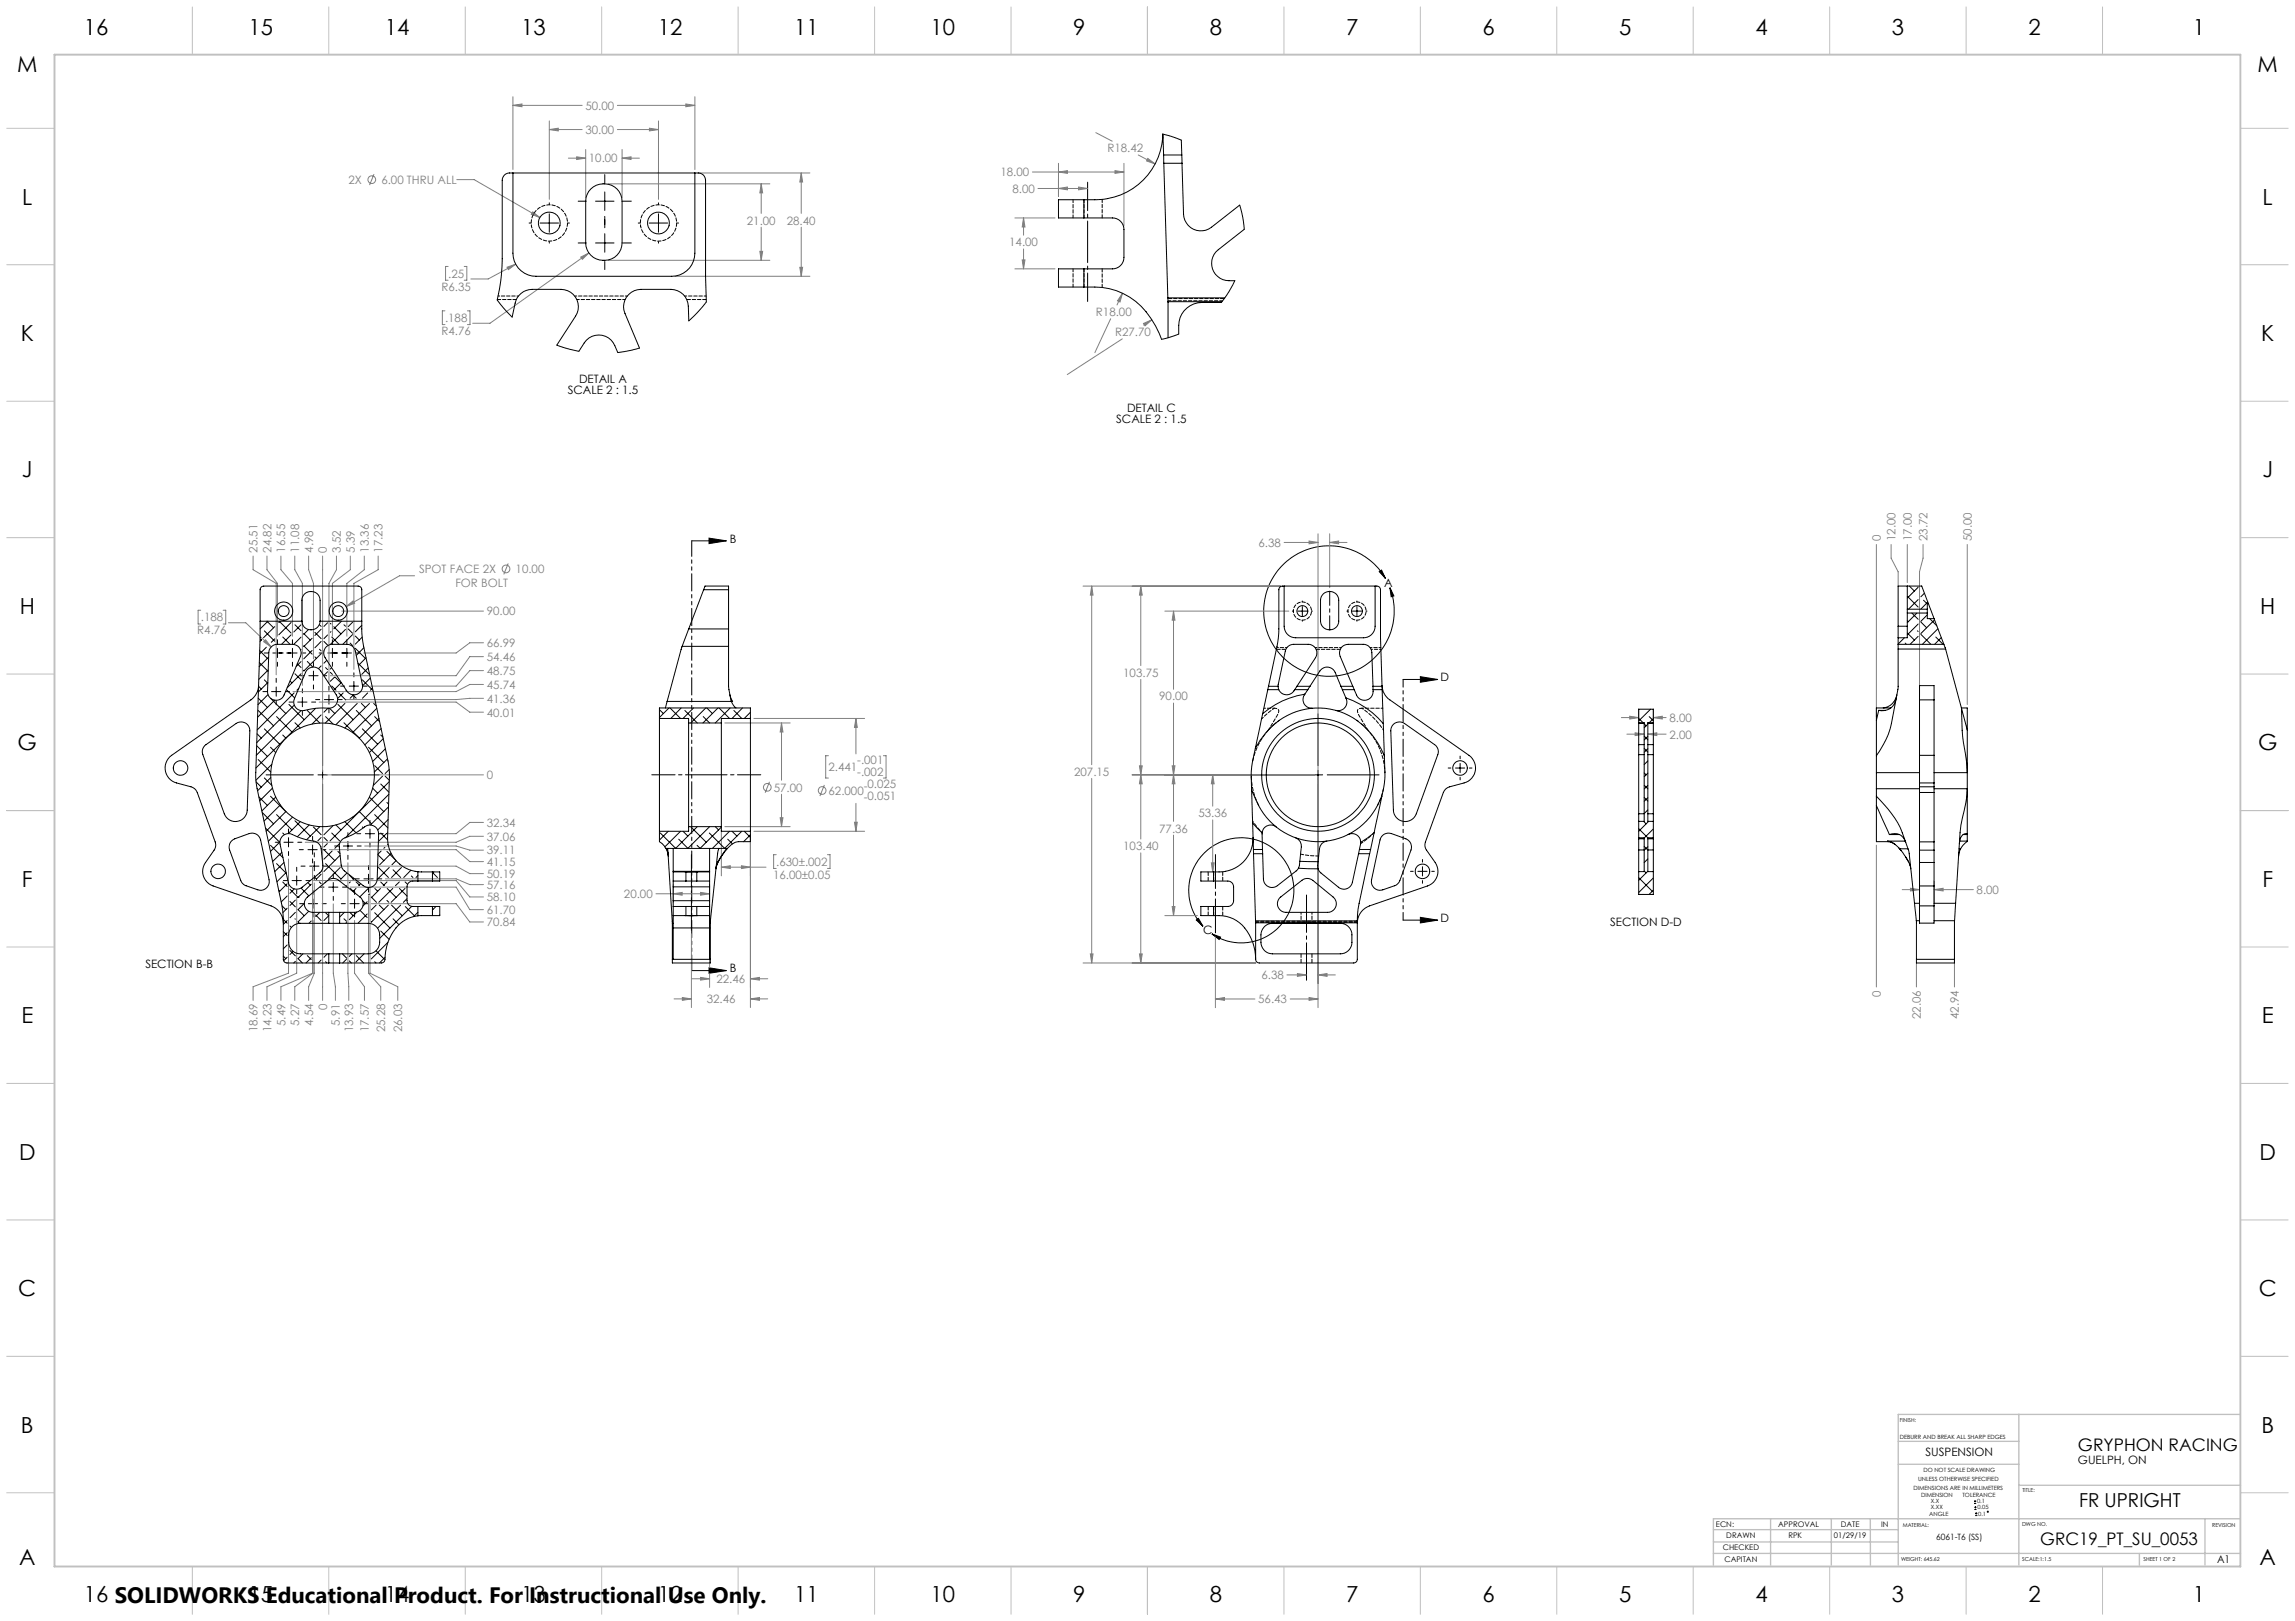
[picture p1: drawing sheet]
<svg xmlns="http://www.w3.org/2000/svg" width="841mm" height="594mm" viewBox="0 0 841 594" stroke-linecap="round" stroke-linejoin="round" font-family="sans-serif">
<defs><g id="words">
<g font-size="8.1">
<text x="30.8" y="12.9">16</text>
<text x="91" y="12.9">15</text>
<text x="141" y="12.9">14</text>
<text x="191" y="12.9">13</text>
<text x="241" y="12.9">12</text>
<text x="291" y="12.9">11</text>
<text x="341" y="12.9">10</text>
<text x="393.3" y="12.9">9</text>
<text x="443.3" y="12.9">8</text>
<text x="493.3" y="12.9">7</text>
<text x="543.3" y="12.9">6</text>
<text x="593.3" y="12.9">5</text>
<text x="643.3" y="12.9">4</text>
<text x="693.3" y="12.9">3</text>
<text x="743.3" y="12.9">2</text>
<text x="803.6" y="12.9">1</text>
<text x="6.3" y="26.4">M</text>
<text x="827.3" y="26.4">M</text>
<text x="8.1" y="74.9">L</text>
<text x="829.1" y="74.9">L</text>
<text x="7.6" y="125">K</text>
<text x="828.6" y="125">K</text>
<text x="8.1" y="175">J</text>
<text x="829.1" y="175">J</text>
<text x="7.2" y="225">H</text>
<text x="828.2" y="225">H</text>
<text x="6.5" y="275">G</text>
<text x="827.5" y="275">G</text>
<text x="8" y="325">F</text>
<text x="829" y="325">F</text>
<text x="7.8" y="375">E</text>
<text x="828.8" y="375">E</text>
<text x="7" y="425">D</text>
<text x="828" y="425">D</text>
<text x="6.7" y="475">C</text>
<text x="827.7" y="475">C</text>
<text x="7.7" y="525">B</text>
<text x="828.7" y="525">B</text>
<text x="7" y="573.5">A</text>
<text x="828" y="573.5">A</text>
<text x="30.8" y="586.9">16 SOLIDWORKS Educational Product. For Instructional Use Only.</text>
<text x="91" y="586.9">15</text>
<text x="141" y="586.9">14</text>
<text x="191" y="586.9">13</text>
<text x="241" y="586.9">12</text>
<text x="291" y="586.9">11</text>
<text x="341" y="586.9">10</text>
<text x="393.3" y="586.9">9</text>
<text x="443.3" y="586.9">8</text>
<text x="493.3" y="586.9">7</text>
<text x="543.3" y="586.9">6</text>
<text x="593.3" y="586.9">5</text>
<text x="643.3" y="586.9">4</text>
<text x="693.3" y="586.9">3</text>
<text x="743.3" y="586.9">2</text>
<text x="803.6" y="586.9">1</text>
</g>
<text font-size="7.1" x="761.9" y="552.1">FR UPRIGHT</text>
<g font-size="6.3">
<text x="761.5" y="531.7">GRYPHON RACING</text>
<text x="747.7" y="566">GRC19_PT_SU_0053</text>
</g>
<g font-size="4.2" fill="#808080">
<text x="214.5" y="40.2">50.00</text>
<text x="214.5" y="49.1">30.00</text>
<text x="215.8" y="59.5">10.00</text>
<text x="405.8" y="55.9">R18.42</text>
<text x="366.6" y="64.6">18.00</text>
<text x="127.7" y="67.4">2X</text>
<text x="139.8" y="67.4">6.00 THRU ALL</text>
<text x="371" y="70.6">8.00</text>
<text x="273.7" y="82.3">21.00</text>
<text x="288.3" y="82.3">28.40</text>
<text x="369.8" y="90.3">14.00</text>
<text x="164.2" y="101.8">.25</text>
<text x="161.8" y="106.5">R6.35</text>
<text x="163.1" y="118">.188</text>
<text x="401.6" y="115.9">R18.00</text>
<text x="161.8" y="122.8">R4.76</text>
<text x="408.6" y="123.2">R27.70</text>
<text x="94.4" y="202.6" transform="rotate(-90 94.4 202.6)">25.51</text>
<text x="99.5" y="202.6" transform="rotate(-90 99.5 202.6)">24.82</text>
<text x="104.6" y="202.6" transform="rotate(-90 104.6 202.6)">16.55</text>
<text x="109.6" y="202.6" transform="rotate(-90 109.6 202.6)">11.08</text>
<text x="114.7" y="202.6" transform="rotate(-90 114.7 202.6)">4.98</text>
<text x="119.8" y="202.6" transform="rotate(-90 119.8 202.6)">0</text>
<text x="124.9" y="202.6" transform="rotate(-90 124.9 202.6)">3.52</text>
<text x="130" y="202.6" transform="rotate(-90 130 202.6)">5.39</text>
<text x="135.1" y="202.6" transform="rotate(-90 135.1 202.6)">13.36</text>
<text x="140.2" y="202.6" transform="rotate(-90 140.2 202.6)">17.23</text>
<text x="461.2" y="200.3">6.38</text>
<text x="689.2" y="198.3" transform="rotate(-90 689.2 198.3)">0</text>
<text x="694.6" y="198.3" transform="rotate(-90 694.6 198.3)">12.00</text>
<text x="700.5" y="198.3" transform="rotate(-90 700.5 198.3)">17.00</text>
<text x="706.3" y="198.3" transform="rotate(-90 706.3 198.3)">23.72</text>
<text x="722.5" y="198.3" transform="rotate(-90 722.5 198.3)">50.00</text>
<text x="153.6" y="210">SPOT FACE 2X</text>
<text x="166.9" y="215.1">FOR BOLT</text>
<text x="188.9" y="210">10.00</text>
<text x="73.6" y="227.7">.188</text>
<text x="178.3" y="225.5">90.00</text>
<text x="72.3" y="232.5">R4.76</text>
<text x="178.3" y="237.1">66.99</text>
<text x="178.3" y="242.2">54.46</text>
<text x="178.3" y="247.3">48.75</text>
<text x="411.6" y="248">103.75</text>
<text x="178.3" y="257.5">41.36</text>
<text x="178.3" y="252.4">45.74</text>
<text x="424.8" y="256.7">90.00</text>
<text x="178.3" y="262.6">40.01</text>
<text x="611.8" y="264.5">8.00</text>
<text x="611.8" y="270.6">2.00</text>
<text x="314.1" y="280.1">-.001</text>
<text x="178.3" y="285.5">0</text>
<text x="303.6" y="282.4">2.441</text>
<text x="314.1" y="284.2">-.002</text>
<text x="393.6" y="284.3">207.15</text>
<text x="283.5" y="290">57.00</text>
<text x="303.6" y="291.3">62.000</text>
<text x="316.5" y="289.4">-0.025</text>
<text x="316.5" y="293.5">-0.051</text>
<text x="439.1" y="299.5">53.36</text>
<text x="178.3" y="302.9">32.34</text>
<text x="424.8" y="305.1">77.36</text>
<text x="178.3" y="308">37.06</text>
<text x="411.6" y="311.6">103.40</text>
<text x="178.3" y="313.1">39.11</text>
<text x="178.3" y="317.3">41.15</text>
<text x="284.5" y="317.3">.630±.002</text>
<text x="178.3" y="321.7">50.19</text>
<text x="283.3" y="322">16.00±0.05</text>
<text x="178.3" y="325.7">57.16</text>
<text x="228.7" y="329.1">20.00</text>
<text x="724.3" y="327.6">8.00</text>
<text x="178.3" y="334.9">61.70</text>
<text x="178.3" y="330.2">58.10</text>
<text x="178.3" y="339.4">70.84</text>
<text x="462.2" y="358.8">6.38</text>
<text x="262.5" y="360.2">22.46</text>
<text x="689.2" y="365.2" transform="rotate(-90 689.2 365.2)">0</text>
<text x="119.8" y="370.1" transform="rotate(-90 119.8 370.1)">0</text>
<text x="259" y="367.6">32.46</text>
<text x="461.1" y="367.6">56.43</text>
<text x="104.6" y="376" transform="rotate(-90 104.6 376)">5.49</text>
<text x="109.7" y="376" transform="rotate(-90 109.7 376)">5.27</text>
<text x="114.7" y="376" transform="rotate(-90 114.7 376)">4.54</text>
<text x="124.5" y="376" transform="rotate(-90 124.5 376)">5.91</text>
<text x="703.9" y="373.4" transform="rotate(-90 703.9 373.4)">22.06</text>
<text x="717.8" y="373.4" transform="rotate(-90 717.8 373.4)">42.94</text>
<text x="94.4" y="378.3" transform="rotate(-90 94.4 378.3)">18.69</text>
<text x="99.5" y="378.3" transform="rotate(-90 99.5 378.3)">14.23</text>
<text x="129.4" y="378.3" transform="rotate(-90 129.4 378.3)">13.93</text>
<text x="135.2" y="378.3" transform="rotate(-90 135.2 378.3)">17.57</text>
<text x="141.2" y="378.3" transform="rotate(-90 141.2 378.3)">25.28</text>
<text x="147.4" y="378.3" transform="rotate(-90 147.4 378.3)">26.03</text>
</g>
<g font-size="4.2">
<text x="212.2" y="140.2">DETAIL A</text>
<text x="208.1" y="144.4">SCALE 2 : 1.5</text>
<text x="409" y="155.2">SCALE 2 : 1.5</text>
<text x="413" y="151">DETAIL C</text>
<text x="267.5" y="198.9">B</text>
<text x="507.2" y="215.2">A</text>
<text x="527.8" y="249.7">D</text>
<text x="527.8" y="337.9">D</text>
<text x="590.1" y="339.4">SECTION D-D</text>
<text x="440.8" y="342.3">C</text>
<text x="53.3" y="354.8">SECTION B-B</text>
<text x="267.5" y="356.4">B</text>
<text x="705.6" y="533.7">SUSPENSION</text>
<text x="761.5" y="536.4">GUELPH, ON</text>
</g>
<text font-size="3.9" x="812.5" y="572.9">A1</text>
<text font-size="3.2" x="709.5" y="564.4">6061-T6 (SS)</text>
<g font-size="2.8">
<text x="628.8" y="559.4">ECN:</text>
<text x="632.6" y="563.7">DRAWN</text>
<text x="651.6" y="559.4">APPROVAL</text>
<text x="655.4" y="563.7">RPK</text>
<text x="672" y="563.7">01/29/19</text>
<text x="674.5" y="559.4">DATE</text>
<text x="689.3" y="559.4">IN</text>
<text x="631.3" y="568">CHECKED</text>
<text x="631.9" y="572.4">CAPITAN</text>
</g>
<g font-size="2.1">
<text x="696.2" y="527.3">DEBURR AND BREAK ALL SHARP EDGES</text>
<text x="704.9" y="539.4">DO NOT SCALE DRAWING</text>
<text x="701.2" y="545.9">DIMENSIONS ARE IN MILLIMETERS</text>
<text x="702.9" y="542.8">UNLESS OTHERWISE SPECIFIED</text>
<text x="704" y="548.7">DIMENSION</text>
<text x="707.5" y="550.9">X.X</text>
<text x="719.2" y="548.7">TOLERANCE</text>
<text x="724.5" y="550.9">0.1</text>
<text x="706.9" y="555.4">ANGLE</text>
<text x="707.5" y="553.1">X.XX</text>
<text x="724.6" y="553.1">0.05</text>
<text x="724.9" y="555.4">0.1</text>
</g>
<g font-size="2">
<text x="696.2" y="521">FINISH:</text>
<text x="741.1" y="546.8">TITLE:</text>
<text x="697.3" y="559.4">MATERIAL:</text>
<text x="741" y="559">DWG NO.</text>
<text x="810.7" y="559.4">REVISION</text>
<text x="696.6" y="572.1">WEIGHT: 645.62</text>
<text x="741.1" y="572.1">SCALE:1:1.5</text>
<text x="785.5" y="572.1">SHEET 1 OF 2</text>
</g>
</g></defs>
<g fill="none" stroke="#808080" stroke-width=".37">
<path d="M188 38.6l3.3-.5v1zM188 35.4v26.7M188 38.6h25.3M226.2 38.6h28.4M251.3 38.1l3.3 .5-3.3 .5zM254.6 35.4v26.7M201.3 47.5l3.3-.5v1zM201.3 44.3v28.8M201.3 47.5h12M208.3 58h6.3M211.3 57.5l3.3 .5-3.3 .4zM214.6 54.8v17.7"/>
<path d="M226.2 47.5h15.1M228 58l3.2-.5v.9zM228 54.8v17.7M228 58h6.3M238 47l3.3 .5-3.3 .5zM241.3 44.3v28.8M387.9 59.9v12M401.6 48.6l6 3.1M411.9 59.9v22.9M417.1 56.8l6.2 3.3M420.6 58.1l2.7 2-3.1-1.1zM137.1 63.8l-1.7 4"/>
<path d="M167.4 65.8h6.3l24.1 13.9M195.2 77.6l2.6 2.1-3.1-1.2zM222.9 67.4h59.2M255.9 63.4h40.9M278.9 67.4l.6 3.3h-1.1zM278.9 67.4v10.8M293.6 63.4l.5 3.3h-1zM293.6 63.4v14.8M371.9 79.9h14.7M375.1 79.9l.5 3.3h-1zM375.1 79.9v6.3M378.3 63h33.6"/>
<path d="M380.4 69.1h18.1M387.9 63l3.3-.5v1zM387.9 69.1l3.3-.6v1.1zM395.3 68.5l3.2 .6-3.2 .5zM408.6 62.5l3.3 .5-3.3 .5zM164.2 97.6h-.9v5.1h.9M170.1 97.6h1v5.1h-1M185.8 97.9l3.2-1.1-2.7 2zM189 96.8l-10.1 5.4h-6.4M212.8 94.2l3-1.5-2.4 2.3zM215.8 92.7l-36.2 25.8h-6.4M222.9 95.4h59.2"/>
<path d="M278.4 92.1h1.1l-.6 3.3zM278.9 83.2v12.2M293.1 98h1l-.5 3.2zM293.6 83.2v18M371.9 98.5h14.7M374.6 95.2h1l-.5 3.3zM375.1 91.2v7.3M163.1 113.9h-1v5h1M171.3 113.9h.9v5h-.9M247.4 101.2h49.4M407 116.8l-5.8 12.4M411.3 107.4l-.9 3.3-.9-.5z"/>
<path d="M411.3 107.4l-2 4.4M419 118.5l3.1-1.3-2.5 2.2zM422.1 117.2l-3 1.9M411.3 124.2l-20.2 13.1M470.6 198.8h12.4M479.7 198.3l3.3 .5-3.3 .5zM483 195.6v87.1M487.3 198.8l3.2-.5v1zM487.3 195.6v19.8M487.3 198.8h6.3M687.6 199.5v63.2M693 199.5v5l2.6 5v5.3"/>
<path d="M698.9 199.5v14M704.7 199.5v5l-1.3 5v45.7M720.9 199.5v58.7M92.7 203.8v5l8.5 5v33.5M97.8 203.8v5l3.9 5v19.3M102.9 203.8v5l4.3 5v19.3M108 203.8v5l2.8 5v37.3M113.1 203.8v5l1.8 5v27.7M118.2 203.8v78.9M123.3 203.8v5l-2.8 5v36.4M128.4 203.8v5l-6.6 5v19.3M133.5 203.8v5l-6.4 5v19.3"/>
<path d="M138.6 203.8v5l-8.9 5v31.5M151.9 211h-5.5l-19.6 11.3M186.2 206.5l-1.6 4M396.9 214.8h72.4M400 214.8l.5 3.3h-.9zM400.1 214.8v65.4M418 214.8l.6 3.3h-1.1zM418 214.8v29.1M73.6 223.6h-1v5.1h1M81.8 223.6h.9v5.1h-.9M83.7 228.2h6.4l9.3 8.9M97.3 234.4l2.1 2.7-2.8-1.9z"/>
<path d="M125.2 223.9h52M126.8 222.3l2.6-2.1 .6 .8zM177.2 235.5h-5l-5.1 3.8h-33.9M426.9 223.9h45.4M430 223.9l.6 3.4h-1.1zM430 223.9v28.7M116.9 257.3h50.2l5.1 3.7h5M177.2 255.9h-5l-5.1 .5h-40.4M177.2 245.7h-5l-5.1 5.7h-31.3M177.2 240.6h-5l-5.1 7h-46.1M177.2 250.8h-5l-5.1 2.6h-59.7M418 248.9v58.6"/>
<path d="M430 257.6v43.4M600.5 259.8v4M605.9 259.8v4M265.6 264.9h24M276.3 263.3h40.5M286.4 264.9l.5 3.3h-1zM286.4 264.9v21M303.6 276.9h-1v8.2h1M313.7 263.3l.4 3.3h-1zM313.7 263.3v13M323.7 276.9h1v8.2h-1M594.1 263h6.4"/>
<path d="M596.2 269h6.3M597.2 262.5l3.3 .5-3.3 .5zM599.2 268.5l3.3 .5-3.3 .6zM603.8 269l3.3-.5v1.1zM603.8 269h6.8M605.9 263l3.2-.5v1zM605.9 263h4.7M118.2 285.2v81.4M119.5 283.9h57.7M282 286.5l-1.6 4M285.9 299.6h1l-.5 3.3zM286.4 291v11.9"/>
<path d="M302.1 287.6l-1.6 4.1M313.7 294.4v10.2M400.1 285.2v67.7M414.9 283.9h66.8M417.5 280.6h1.1l-.6 3.3zM418 283.9l.6 3.3h-1.1zM429.5 280.6h1.1l-.6 3.3zM430 283.9l.6 3.3h-1.1zM444.4 283.9l.5 3.3h-1zM444.4 283.9v11.5M483 285.2v84M105.7 314.8v41.8l-13 5v5"/>
<path d="M114.5 317.5v39.1l-11.6 5v5M120.7 311.4h46.4l5.1 4.3h5M121.3 317.4h45.8l5.1 2.7h5M127.5 316.2v40.4l.3 10M133.6 310h33.5l5.1 1.5h5M135.6 311.6v45l10.2 5v5M177.2 301.4h-5l-5.1 4.1h-25.4M177.2 306.5h-5l-5.1 2.1h-55.2M264.3 317.8l3.3-.6v1.1zM264.3 304.2v16.8M264.3 317.8h16.4M265.6 302.9h24"/>
<path d="M271.7 317.2l3.3 .6-3.3 .5zM275 305.9v63.3M276.3 304.6h40.5M284.4 313.2h-.9v5h.9M303.2 313.2h1v5h-1M313.1 301.3h1l-.4 3.3zM418 312.5v40.4M430 306v29.5M443.9 316.2h1l-.5 3.3zM444.4 300.5v19M687.6 309.7v52M108.7 328.8v27.8l-10.9 5v5"/>
<path d="M114.7 337.3v19.3l-6.7 5v5M114.9 322.7h52.2l5.1 6h5M115.2 323.5v33.1l-2.1 5v5M122.1 331.2v25.4l.8 5v5M128.3 325.1h38.8l5.1 8.2h5M129.9 337.3v19.3l3.7 5v5M135 328.2v28.4l4.5 5v5M136.1 331.1h31l5.1 6.7h5M141.2 322h25.9l5.1 2.2h5M240.4 327.5h19.6M246.7 327.5l3.3-.5v1zM246.7 324.1v6.6"/>
<path d="M256.7 327l3.3 .5-3.3 .5zM260 324.1v6.6M260 331.3v30.5M426.9 335.5h11.9M429.5 332.2h1.1l-.6 3.3zM697.1 326h6.3M700.1 325.5l3.3 .5-3.3 .5zM703.4 322.8v7.9M708.7 326l3.3-.5v1zM708.7 322.8v7.9M708.7 326h14.4M716.2 339.3v22.4"/>
<path d="M253.4 342.2v27M253.7 358.7h6.3M256.7 358.2l3.3 .5-3.3 .5zM275 358.7l3.3-.5v1zM275 358.7h6.3M396.9 352.9h63.3M399.6 349.6h.9l-.5 3.3zM417.5 349.6h1.1l-.6 3.3zM445.4 343.1v26.1M471.6 357.3h7.2M475.4 356.8l3.4 .5-3.4 .5zM483 357.3l3.3-.5v1z"/>
<path d="M483 357.3h6.3M702.3 352.8v8.9M247 366h6.4M250 365.5l3.4 .5-3.4 .6zM275 366l3.3-.5v1.1zM275 366h6.3M445.4 366.1l3.3-.6v1.1zM445.4 366.1h14.5M472.8 366.1h10.2M479.7 365.5l3.3 .6-3.3 .5z"/>
<circle cx="136.2" cy="65.8" r="1.41"/>
<circle cx="185.4" cy="208.5" r="1.41"/>
<circle cx="281.2" cy="288.5" r="1.4"/>
<circle cx="301.3" cy="289.7" r="1.41"/>
</g>
<g fill="none" stroke="#000" stroke-width=".37">
<path d="M201.3 74.3v.7M201.3 78.3v6.8M211.9 73.7h2.9M218.2 73.7h6.8M221.6 64v3M221.6 70.3v6.8M221.6 79.3v4.2M228.4 73.7h3M241.3 74.3v.7M241.3 78.3v6.8M193.9 81.7h.6M197.9 81.7h6.8"/>
<path d="M201.3 88.5v.6M208.1 81.7h.6M211.9 89h2.9M218.2 89h6.8M221.6 85.6v6.8M221.6 95.8v3M228.4 89h3M233.9 81.7h.6M237.9 81.7h6.8M241.3 88.5v.6M248.1 81.7h.6M253.5 198.2h12.7"/>
<path d="M259.8 197.2l6.4 1-6.4 1zM505.4 209.5l.9-.6 1.4 3zM507.7 211.9a23.9 23.9 0 0 0-40.8-.7 23.9 23.9 0 0 0 17.8 36.6 23.9 23.9 0 0 0 24.6-32.4M509.3 215.4l1.5 3-1 .3zM96.8 239.3h1.5M100 239.3h3.8M101.7 234.4v1.5M101.7 237.6v3.4M105.1 239.3h3.8M107.2 234.4v1.5M107.2 237.6v3.4M110.6 239.3h1.4"/>
<path d="M116.9 239.3h1.5M120.1 239.3h3.6M121.8 234.4v1.5M121.8 237.6v3.4M125.2 239.3h3.6M127.1 234.4v1.5M127.1 237.6v3.4M130.5 239.3h1.5M473.6 223.9h.3M475.5 223.9h3.4M477.2 220.2v.3M477.2 222.2v3.4"/>
<path d="M477.2 227.3v.3M480.6 223.9h.3M493.6 223.9h.3M495.5 223.9h3.4M497.2 220.2v.3M497.2 222.2v3.4M497.2 227.3v.3M500.6 223.9h.3M96.3 253.4h1.5M99.5 253.4h3.4M101.2 248.6v1.4M101.2 251.7v3.4"/>
<path d="M101.2 256.8v1.5M101.7 242.7v1.5M104.6 253.4h1.5M105.9 257.3h1.5M107.2 242.7v1.5M109.1 257.3h3.4M110 247.6h1.5M110.8 252.4v1.5M110.8 255.6v3.4M113.2 247.6h3.4M114.2 257.3h1.5M114.9 242.7v1.5"/>
<path d="M114.9 245.9v3.4M114.9 251v1.5M115.7 256.4h1.5M118.3 247.6h1.4M118.9 256.4h3.3M120.5 251.5v1.5M120.5 254.7v3.3M120.5 259.7v1.5M121.8 242.7v1.5M123.9 256.4h1.5M124.8 251.4h1.5M127.1 242.7v1.5"/>
<path d="M128 251.4h3.4M129.7 246.5v1.5M129.7 249.7v3.4M129.7 254.8v1.5M133.1 251.4h1.4M514.1 249h12.7M520.5 248l6.3 1-6.3 1zM110.8 260.7v1.4M118.2 263.2v17.4M483 261.6v19M535.1 277.1v1M535.1 279.7v3.4"/>
<path d="M97.5 283.9h17.3M116.5 283.9h3.4M118.2 282.3v3.3M118.2 287.3v17.3M121.6 283.9h17.3M460.7 283.9h18.9M481.3 283.9h3.4M483 282.3v3.3M483 287.3v19M486.4 283.9h19M530.7 281.4h1M533.4 281.4h3.4"/>
<path d="M535.1 284.8v1M538.4 281.4h1M100.9 308.6h1.4M104 308.6h3.4M105.7 303.8v1.5M105.7 306.9v3.4M105.7 312v1.5M108.7 317.8v1.5M109.1 308.6h1.5M109.7 311.4h1.5M110.3 317.4h1.5M112.9 311.4h3.3"/>
<path d="M113.5 317.4h3.4M114.5 306.5v1.5M114.5 309.7v3.3M114.5 314.7v1.5M115.2 312.5v1.5M115.2 315.7v3.4M117.9 311.4h1.5M118.6 317.4h1.5M122.6 310h1.5M125.8 310h3.4M127.5 305.1v1.5M127.5 308.3v3.4"/>
<path d="M127.5 313.4v1.5M130.7 305.5h1.5M130.9 310h1.5M133.9 305.5h3.4M135 317.2v1.5M135.6 300.6v1.5M135.6 303.8v3.4M135.6 308.9v1.5M139 305.5h1.4M516.9 319.3h1M519.6 319.3h3.4M521.3 315v.9"/>
<path d="M521.3 317.6v3.4M524.7 319.3h.9M103.9 322.7h1.4M107 322.7h3.4M108.7 321v3.4M108.7 326.1v1.4M109.8 331.1h1.5M112.1 322.7h1.5M113 331.1h3.4M114.7 326.3v1.5M114.7 329.5v3.3M114.7 334.5v1.5"/>
<path d="M115.2 320.8v1.5M117.3 325.1h1.4M118.1 331.1h1.5M120.4 325.1h3.4M122.1 320.2v1.5M122.1 323.4v3.4M122.1 328.5v1.4M125.1 331.1h1.4M125.5 325.1h1.5M128.2 331.1h3.4M129.9 326.3v1.5M129.9 329.5v3.3"/>
<path d="M129.9 334.5v1.5M130.2 322h1.5M133.3 331.1h1.5M133.4 322h3.3M135 320.4v3.3M135 325.4v1.5M138.4 322h1.5M438.4 337.1l.8-.6 1.6 2.9zM440.8 339.4a19.3 19.3 0 0 1 8.3-31.5 19.3 19.3 0 0 1 24.8 21.1 19.3 19.3 0 0 1-29.8 13.2M514.1 337.2h12.7M520.5 336.2l6.3 1-6.3 1zM521.3 322.7v1"/>
<path d="M253.5 355.7h12.7M259.8 354.6l6.4 1.1-6.4 1zM444.1 342.2l3.2 1.2-.5 .9zM723.4 551h.8M723.4 550.1h.8M723.5 553.1h.8M723.5 552.3h.8M723.8 549.7v.8M723.8 555.4h.8M723.8 554.6h.8M723.9 551.9v.9M724.2 554.2v.8"/>
<circle cx="728.4" cy="554" r=".19"/>
</g>
<path d="M445.4 313.1v28.7" fill="none" stroke="#000" stroke-width=".37" stroke-dasharray="15.2 1.3 1.3 1.3" stroke-dashoffset="2.8"/>
<path d="M478.8 328v31.2" fill="none" stroke="#000" stroke-width=".37" stroke-dasharray="15.2 1.3 1.3 1.3" stroke-dashoffset="1.5"/>
<path d="M487.3 230.9v-14.3" fill="none" stroke="#000" stroke-width=".37" stroke-dasharray="15.2 1.3 1.3 1.3" stroke-dashoffset="10"/>
<path d="M238.8 283.9h40" fill="none" stroke="#000" stroke-width=".37" stroke-dasharray="15.2 1.3 1.3 1.3" stroke-dashoffset="6.7"/>
<path d="M253.4 313.1v27.8" fill="none" stroke="#000" stroke-width=".37" stroke-dasharray="15.2 1.3 1.3 1.3" stroke-dashoffset="3.2"/>
<path d="M398.6 110.5v-43.7" fill="none" stroke="#000" stroke-width=".37" stroke-dasharray="15.2 1.3 1.3 1.3" stroke-dashoffset="4.8"/>
<path d="M514.2 249v88.2" fill="none" stroke="#000" stroke-width=".37" stroke-dasharray="6.3 1.3 1.3 1.3 1.3 1.3" stroke-dashoffset="3.5"/>
<path d="M253.5 198.2v157.4" fill="none" stroke="#000" stroke-width=".37" stroke-dasharray="6.3 1.3 1.3 1.3 1.3 1.3" stroke-dashoffset=".6"/>
<g fill="none" stroke="#c0c0c0" stroke-width=".37">
<path d="M70.5 2.5v17.5M120.5 2.5v17.5M170.5 2.5v17.5M220.5 2.5v17.5M270.5 2.5v17.5M320.5 2.5v17.5M370.5 2.5v17.5M420.5 2.5v17.5M470.5 2.5v17.5M520.5 2.5v17.5M570.5 2.5v17.5M620.5 2.5v17.5"/>
<path d="M670.5 2.5v17.5M720.5 2.5v17.5M770.5 2.5v17.5M2.5 47h17.5M821 47h17.5M2.5 97h17.5M821 97h17.5M2.5 147h17.5M821 147h17.5M2.5 197h17.5M821 197h17.5M2.5 247h17.5"/>
<path d="M821 247h17.5M2.5 297h17.5M821 297h17.5M2.5 347h17.5M821 347h17.5M2.5 397h17.5M821 397h17.5M2.5 447h17.5M821 447h17.5M2.5 497h17.5M821 497h17.5M2.5 547h17.5"/>
<path d="M821 547h17.5M70.5 574v17.5M120.5 574v17.5M170.5 574v17.5M220.5 574v17.5M270.5 574v17.5M320.5 574v17.5M370.5 574v17.5M420.5 574v17.5M470.5 574v17.5M520.5 574v17.5M570.5 574v17.5"/>
<path d="M620.5 574v17.5M670.5 574v17.5M720.5 574v17.5M770.5 574v17.5"/>
</g>
<g fill="none" stroke="#c0c0c0" stroke-width=".5">
<path d="M739.8 518.3v55.2M821 518.3h-125.4v55.2M695.6 536.6h44.2M695.6 528.2h44.2M648.8 556.5v17M671.1 556.5v17M685.4 556.5v17M739.8 544.3h81.2M808 556.5v17M821 556.5h-193.1v17M627.9 569.2h193.1M627.9 565h67.7"/>
<path d="M627.9 560.5h67.7M784 569.3v4.2"/>
</g>
<path d="M20 20h801v554h-801z" fill="none" stroke="#c0c0c0" stroke-width=".7"/>
<g fill="#000">
<path d="M505.4 209.5l.9-.6 1.4 3zM509.3 215.4l1.5 3-1 .3zM444.1 342.2l3.2 1.2-.5 .9zM438.4 337.1l.8-.6 1.6 2.9z"/>
<path d="M520.5 248l6.3 1-6.3 1zM520.5 336.2l6.3 1-6.3 1zM259.8 197.2l6.4 1-6.4 1zM259.8 354.6l6.4 1.1-6.4 1z"/>
</g>
<path d="M400 214.8l.5 3.3h-.9zM399.6 349.6h.9l-.5 3.3zM429.5 280.6h1.1l-.6 3.3zM430 223.9l.6 3.4h-1.1zM479.7 198.3l3.3 .5-3.3 .5zM487.3 198.8l3.2-.5v1zM417.5 280.6h1.1l-.6 3.3zM418 214.8l.6 3.3h-1.1zM418 283.9l.6 3.3h-1.1zM417.5 349.6h1.1l-.6 3.3zM479.7 365.5l3.3 .6-3.3 .5zM445.4 366.1l3.3-.6v1.1zM483 357.3l3.3-.5v1zM475.4 356.8l3.4 .5-3.4 .5zM444.4 283.9l.5 3.3h-1zM443.9 316.2h1l-.5 3.3zM430 283.9l.6 3.3h-1.1zM429.5 332.2h1.1l-.6 3.3zM700.1 325.5l3.3 .5-3.3 .5zM708.7 326l3.3-.5v1zM313.7 263.3l.4 3.3h-1zM313.1 301.3h1l-.4 3.3zM286.4 264.9l.5 3.3h-1zM285.9 299.6h1l-.5 3.3zM264.3 317.8l3.3-.6v1.1zM271.7 317.2l3.3 .6-3.3 .5zM275 358.7l3.3-.5v1zM256.7 358.2l3.3 .5-3.3 .5zM275 366l3.3-.5v1.1zM250 365.5l3.4 .5-3.4 .6zM256.7 327l3.3 .5-3.3 .5zM246.7 327.5l3.3-.5v1zM201.3 47.5l3.3-.5v1zM238 47l3.3 .5-3.3 .5zM195.2 77.6l-.5 .9 3.1 1.2zM211.3 57.5l3.3 .5-3.3 .4zM228 58l3.2-.5v.9zM278.4 92.1h1.1l-.6 3.3zM278.9 67.4l.6 3.3h-1.1zM251.3 38.1l3.3 .5-3.3 .5zM188 38.6l3.3-.5v1zM293.6 63.4l.5 3.3h-1zM293.1 98h1l-.5 3.2zM212.8 94.2l.6 .8 2.4-2.3zM185.8 97.9l.5 .9 2.7-2zM126.8 222.3l3.2-1.3-.6-.8zM97.3 234.4l-.7 .8 2.8 1.9zM420.6 58.1l-.4 .9 3.1 1.1zM411.3 107.4l-1.8 2.8 .9 .5zM419 118.5l.6 .9 2.5-2.2zM387.9 63l3.3-.5v1zM408.6 62.5l3.3 .5-3.3 .5zM375.1 79.9l.5 3.3h-1zM374.6 95.2h1l-.5 3.3zM387.9 69.1l3.3-.6v1.1zM395.3 68.5l3.2 .6-3.2 .5zM597.2 262.5l3.3 .5-3.3 .5zM605.9 263l3.2-.5v1zM599.2 268.5l3.3 .5-3.3 .6zM603.8 269l3.3-.5v1.1z" fill="#808080"/>
<g fill="none" stroke="#000" stroke-width=".37">
<path d="M426.2 49.1l.2 7.7M426.4 56.8l.1 3M426.4 56.8h6.7M426.5 59.8l1.5 49.3M426.5 59.8h6.6M433.1 56.8l-.2-5.4-6.7-2.3a24.7 24.7 0 0 1-25 24.1h-4M433.1 56.8v3M433.1 59.8l.6 18.7a6.3 6.3 0 0 0 3.7 5.5 6.3 6.3 0 0 0 6.6-.8l10.3-8 1.1 4.6 .6 4.2-9.6 7.5a6.3 6.3 0 0 0-2.1 7.1 6.3 6.3 0 0 0 6.1 4.3h2.1l-2.2 4.1-2.8 3.8h-7.1a8.5 8.5 0 0 0-8.5 8.5v3.1l-6.1 1.9a29.5 29.5 0 0 0-16.6-17.8 29.8 29.8 0 0 0-12-1.3M184.8 64.2l.9-.6 1-.2h69.2a2.65 2.65 0 0 1 2.7 2.7v35.1l.2 9.5-3.2 3.8-3.2 3.1-.2-5.4a6.4 6.4 0 0 0-6.3-6.2h-11.1a6.3 6.3 0 0 0-5.8 8.9l5.4 12.7-3.6 .9-4.4 .7a8.6 8.6 0 0 0-4.6-6 6.4 6.4 0 0 0-7.7 2.5l-2 3-4.3-1-3.8-1.2 6.9-10.7a6.3 6.3 0 0 0-5.3-9.8h-10.6a6.4 6.4 0 0 0-6.2 5.1l-1.1 5.1-3.6-3.7-1.9-2.6a65.7 65.7 0 0 0 1.8-15.1v-28.7l.3-1.1zM188 63.4v29.4a8.4 8.4 0 0 0 8.4 8.4h49.8a8.5 8.5 0 0 0 8.4-8.4v-29.4M216.5 69.2a6.8 6.8 0 0 1 7.2-1.4 6.8 6.8 0 0 1 4.3 5.9v15.3a6.7 6.7 0 0 1-6.7 6.4 6.7 6.7 0 0 1-6.7-6.4v-15.3a6.5 6.5 0 0 1 1.9-4.5zM397.2 79.9h10.4a4.2 4.2 0 0 1 4.3 4.2v10.2a4.2 4.2 0 0 1-4.3 4.2h-10.4"/>
<path d="M397.2 73.2h-9.3v6.7h9.3M397.2 73.2v6.7M397.2 98.5h-9.3v6.7h9.3M397.2 98.5v6.7M428 109.1v1.5M428 109.1h20.8M428 110.6h19.8M428 110.6v13.2M257.8 216.1l.6-1.3h8.6v1.3M257.8 216.1h9.2M257.8 216.1l-5.4 14.4M267 216.1v14.4"/>
<path d="M470.6 214.8v14.7a4.2 4.2 0 0 0 4.2 4.2h24.9a4.2 4.2 0 0 0 4.2-4.2v-14.7M484.9 217.7a3.3 3.3 0 0 1 3.6-.8 3.3 3.3 0 0 1 2.1 3v7.7a3.3 3.3 0 0 1-3.4 3.2 3.3 3.3 0 0 1-3.3-3.2v-7.7l.3-1.2zM698.9 218.5l4 4M698.9 214.8v8.4M699.7 214.8l1.8 1.8M702.9 215.2l-4 4M702.9 219.7l-3.5 3.5M704.2 214.8h.1M704.2 214.8h-8.6v14.7M704.2 214.8l2.4 6.4M704.9 219.9l1.4 1.4M705.2 217.4l-1.3 1.3"/>
<path d="M95.2 238.4l2.8 2.9M95.3 234.1l.4 .5M95.3 227.6h15.3M95.8 234.4l-.5 .6M96.9 231.2l3.8 3.8M97.6 237.2l-2.5 2.4M97.8 227.6l2.5 2.4M98.2 227.6l-2.9 2.9M99.4 237l1.6-.9h6.2a3.2 3.2 0 0 1 2.9 4.4l-6 14.2a3.2 3.2 0 0 1-3.6 1.8 3.2 3.2 0 0 1-2.5-3.2l.5-14.1 .2-1.2zM100.7 234.1l-1.3 1.3M100.7 229.6l-4.1 4.1M101.7 236l.1 .1"/>
<path d="M102.3 227.6l4.4 4.4M102.7 227.6l-.5 .5M103.6 233.4l2.7 2.7M106.7 228.1l-4.5 4.5M106.7 232.6l-3.5 3.5M108.1 228.9l2.2 2.2M110.3 228.9l-2.6 2.7M110.3 233.5l-2.7 2.6M110.3 237.9l-.2 .2M110.6 227.6a3.3 3.3 0 0 0 3.4 3.2 3.3 3.3 0 0 0 3.3-3.2M110.6 227.6v-7.7a3.3 3.3 0 0 1 3.4-3.1 3.3 3.3 0 0 1 3.3 3.1v7.7M111.3 232.2l2.4 2.4"/>
<path d="M111.3 236.6l3.1 3.1M113.1 230.7l-1.8 1.7M114.4 233.9l-3.1 3.1M114.4 238.4l-3.1 3M115.4 231.7l2.3 2.3M117 228.9l.7 .6M117.1 237.9l.6 .6M117.3 227.6h15.3M117.7 230.6l-2.3 2.3M117.7 239.5l-6.4 6.4M117.7 235l-2.3 2.4M118.7 238.5h.1"/>
<path d="M118.7 235l1.4 1.4M119.6 237l1.6-.9h5.9a3.1 3.1 0 0 1 3.1 2.5l2.6 12.2a3.2 3.2 0 0 1-1.9 3.6 3.2 3.2 0 0 1-3.9-1.3l-8.1-12.7-.2-1.8zM120.1 228.2l-1.4 1.3M120.1 232.7l-1.4 1.3M121 228.4l.3 .3M121.3 231.5l-.3 .2M121.6 233.4l2.6 2.7M122.3 229.7l2.7 2.6M125.1 227.6l-2.8 2.8M126 228.9l.6 .6M126.6 230.6l-5.6 5.6M127.6 230.5l1.6 1.6"/>
<path d="M128.3 235.6l.9 1M129.2 228l-1.6 1.6M129.2 232.5l-3.6 3.6M130.2 237.6l3.7 3.7M130.2 233.1l1.5 1.5M132.6 229.2l-2.4 2.3M132.7 233.5l-2.5 2.5M133.3 237.3l-2.7 2.9M250 236.8l-5.5 20.2M250 236.8h17M252.4 230.5l-2.4 6.3M252.4 230.5h14.6"/>
<path d="M267 236.8v14.7l.9 5.5M267 230.5v6.3M695.6 237.8l-.1 14.5-2.4 12.9a34.9 34.9 0 0 1-5.5 11.8M695.6 236.1v1.7M695.6 229.5v4.2M695.6 236.1h16.7M695.6 233.7v2.4M695.6 237.8h17.4M695.6 229.5h3.3M697.9 233.7l-2.3 2.3M698.1 235.6l.5 .5M698.9 231.9l2.6 2.7"/>
<path d="M698.9 227.5l.4 .3M698.9 223.2v1.4M698.9 224.6v9.1h-3.3M698.9 224.6h7.4M698.9 223.2h7.4M700.6 224.6l2.3 2.3M702.5 224.6l-3.6 3.6M702.6 231.2l.3 .2M702.9 228.7l-4 3.9M702.9 233.2l-3 2.9M703.9 232.4l3.7 3.7M703.9 227.9l2.1 2.1"/>
<path d="M706.3 225.3l-2.4 2.4M706.3 223.2v1.4M706.3 224.6v2.1h2.4M706.4 220.6l-2.5 2.6M706.6 221.2l2.1 5.5M706.6 221.2h-.3v2M707.1 226.7l2.6 2.6M708.7 226.7l3.6 9.4M708.9 227.1l-5 5.1M709.4 233.4l2.6 2.7M710.1 230.4l-5.6 5.7M711.4 233.6l-2.5 2.5"/>
<path d="M712.3 236.1l.7 1.7M713 237.8l5.8 21.7M94.6 255.8l3.4 3.4M94.8 251.5l.9 1M94.8 251.2a6.8 6.8 0 0 1-2.9 5.3l-29 20.3a5.7 5.7 0 0 0-2.3 5.6 5.7 5.7 0 0 0 4.1 4.5l5.3 1.4a3.4 3.4 0 0 1 2.3 2.1l6.5 18.1a3.3 3.3 0 0 1-.3 3l-3.2 4.5a5.6 5.6 0 0 0 2.8 8.7l21.2 7.3a6.7 6.7 0 0 1 4.5 6.3M95 242.8l3.2 3.2M96.9 249.1l1.2 1.3M98.1 250.1l-3.4 3.5M98.2 254.5l-3.7 3.7M98.3 245.5l-3.5 3.4M98.4 240.8l-3.4 3.5M99.1 255.9l5.6 5.6"/>
<path d="M100.7 256.6l-6.3 6.2M105 252.7l3 3.1M105.9 258.1l5.6 5.6M106.3 249.5l.7 .8M107.8 253.9l-13.6 13.6M107.8 258.4l-13.7 13.7M108.1 246.9l2.2 2.2M108.9 243.2l1.4 1.4M109.5 252.2l-.7 .7M110.3 246.9l-5 5.1M110.3 242.4l-1.8 1.8M111.3 245.6l.2 .2"/>
<path d="M112.6 242.4l2.1 2.1M112.6 245.3a3.2 3.2 0 0 1 4.9 .6l5.7 8.7a3.3 3.3 0 0 1-.3 3.9 3.3 3.3 0 0 1-3.7 1 29.2 29.2 0 0 0-8.2 .9 3.2 3.2 0 0 1-3.1-4.4l4.1-9.6zM115.4 240.7l.6 .6M115.6 259.6l-21.8 21.8M117.7 244l-1 1M119.3 244.6l.8 .8M119.8 242l-1.1 1M120.1 246.2l-1.4 1.3M120.2 259.5l-1.5 1.5M120.5 250.2l-.1 .1M120.8 259.5l1.9 2M121 246.4l.8 .7"/>
<path d="M121.5 244.7l-.5 .5M121.6 251.4l1.5 1.5M122.6 248.1l-1.6 1.6M122.8 248.1l2.2 2.2M123.8 258.1l5.6 5.6M124.1 253.9l2.6 2.6M125.1 250.1l-2.8 2.8M125.8 253.9l-2.1 2.1M126.4 257.8l-7.2 7.2M126.8 252.9h.1M129.3 254.6l1.2 1.3M129.6 254.6l-1.3 1.3"/>
<path d="M130.9 257.8l-7.8 7.8M131.2 243l4.1 4.1M132.4 257.8l1.5 1.4M132.8 249.1l3.8 3.8M134.1 241l-2.8 2.9M134.7 253.9l-1.9 2M134.9 244.8l-2.3 2.3M135.4 257.8l-9 9M135.7 248.5l-2.8 2.8M136.5 252.2l-.8 .7M136.9 257.8l1 .9M138.1 259.6l-8.9 8.9"/>
<path d="M244.5 257l-.7 2.4M244.5 257h23.4M245.1 259.4l-3.4 3.5M245.5 259.4l3.9 3.9M249.6 259.4l-3.8 3.9M254.1 259.4l-3.8 3.9M258.6 259.4l-5.5 5.5M259 259.4l2.1 2.1M263.1 259.4l-5.5 5.5M263.5 259.4l3.8 3.9M267.5 254.6l1 2.4h-.6M267.6 259.4l-5.5 5.5"/>
<path d="M268 257l.6 1.3 1.1 1.1M272.1 259.4l-3.8 3.9M464.6 252.7l-1.9 8.8M464.6 252.7h4M464.9 251.5l-.3 1.2M464.9 251.5l3.6-17.8 .1-17.6a1.33 1.33 0 0 1 1.4-1.3h34.5a1.33 1.33 0 0 1 1.4 1.3v17.6l.5 17.8M464.9 251.5h3.4M468.3 251.5l.3 1.2M468.3 251.5l2.7-12.9a3.1 3.1 0 0 1 3.1-2.5h5.3a3.2 3.2 0 0 1 2.7 4.9l-6.8 10.5M468.6 252.7a3.2 3.2 0 0 0 2.9 1.9 3.2 3.2 0 0 0 3-1.9M474.5 252.7h4.7M475.3 251.5l-.8 1.2"/>
<path d="M475.3 251.5h4.7M478.2 254.4a30.8 30.8 0 0 0-15.5 7.1M478.2 254.4a3.2 3.2 0 0 0-.4 3.5 3.2 3.2 0 0 0 3.1 1.6M479.2 252.7l-1 1.7M480 251.5l-.8 1.2M480 251.5l3.7-5.6a3.2 3.2 0 0 1 5.6 .5l2.1 5.1M491.4 251.5l.5 1.2M491.4 251.5h4.3M491.9 252.7l1.3 3M491.9 252.7h4.4M493.2 255.7a3.2 3.2 0 0 1-.3 3.5 3.2 3.2 0 0 1-3.4 1.1M493.2 255.7a31.2 31.2 0 0 1 13.7 9.5"/>
<path d="M495.7 251.5l.6 1.2M495.7 251.5l-4.6-11a3.2 3.2 0 0 1 2.9-4.4h5.5a3.1 3.1 0 0 1 3.2 3.1l.4 12.3M496.3 252.7a5 5 0 0 0 2.4 3.6 3.2 3.2 0 0 0 4.5-3.6M503.1 251.5l.1 1.2M503.1 251.5h3.3M503.2 252.7h3.3M506.4 251.5l.1 1.2M506.4 251.2a6.7 6.7 0 0 0 2.9 5.3l29 20.3a5.7 5.7 0 0 1 2.3 5.6 5.7 5.7 0 0 1-4.1 4.5l-5.3 1.4a3.4 3.4 0 0 0-2.3 2.1l-6.5 18.1a3.3 3.3 0 0 0 .3 3l3.2 4.5a5.7 5.7 0 0 1-2.8 8.7l-21.2 7.3a6.7 6.7 0 0 0-4.5 6.3M506.5 252.7l.4 12.5M604.8 259.9l-4.3 4.3M692.9 259.4h-5.3v4.6M694.8 256a5.1 5.1 0 0 1-6.4 4.3"/>
<path d="M695.1 254.6a5.8 5.8 0 0 1-5 4.8M703.4 256.5v-5.3h5.3v5.3M703.4 256.5h5.3M703.4 256.5v20.3M708.7 256.5v20.3M718.7 259.4h2.2v8.1M718.8 259.5a92.4 92.4 0 0 0 1.9 20.3l.2 3.3M718.8 259.5l2.1 8M75.1 273.2l11.4-8.1a3.2 3.2 0 0 1 3.4-.2 3.2 3.2 0 0 1 1.6 2.9l-.9 29.1a4.3 4.3 0 0 1-3.7 4.1 4.3 4.3 0 0 1-4.7-2.8l-8-22.2 .1-1.5zM94.1 273.3l3.9 3.9M94.2 268.9l1.5 1.6M94.6 278.3l4.6 4.6"/>
<path d="M94.6 260.3l5.7 5.7M96.9 267.1l5.6 5.6M99.1 273.8l1.9 2M101.4 262.6l5.6 5.6M103.6 269.3l1.2 1.2M108.1 264.9l1.9 1.9M110.3 260.4l-16.4 16.4M112.6 260.3l4.6 4.7M117.7 262l-3.3 3.3M119.3 262.6l2.8 2.7M126 264.9l5.7 5.6M130.6 260.3l5.6 5.7"/>
<path d="M132.8 267.1l5.6 5.6M135 273.8l5.7 5.6M137.3 262.6l1.8 1.8M138.9 263.3l-7.2 7.2M139.5 269.3l.8 .8M139.7 267l-6 5.9M140.4 270.7l-5 5.1M141.2 274.4l-4.6 4.6M142 278.1l-4.8 4.8M241.7 260.1l1.4 1.4M241.7 263.3v41.3M241.7 263.3v-3.9h33.3v3.9"/>
<path d="M241.7 263.3h10.6v1.6M251 260.3l4.5 4.6M252.3 264.9v38M252.3 264.9h12M257.7 262.6l2.3 2.3M264.3 264.9v38M268.9 260.3l2.9 3M275 261l-2.3 2.3M275 263.3v41.3M275 263.3h-10.7v1.6M460 274.2a25.4 25.4 0 0 1 29.2-14 27 27 0 0 1 18.1 16.8M460 274.2l-1.5 8.3 .1 7"/>
<path d="M462.7 261.5l-2.7 12.7M506.9 265.2l.4 11.8M507.3 277l.2 8.4-1.1 6.4M510.5 265.5l1.7-.9 1.9 .2 11.6 8.1a3.1 3.1 0 0 1 1.2 3.6l-7.9 21.7a4.3 4.3 0 0 1-4.7 2.8 4.3 4.3 0 0 1-3.7-4.1l-.9-29.1 .2-1.2zM600.5 264.8v.3M600.5 272.9v3.6M600.5 264.8v-4.9h5.4v4.9M600.5 265.1v7.8M600.5 276.5v21.7M600.5 264.8h2v36.2h-2M600.5 265.1h2M600.5 272.9h2"/>
<path d="M600.5 276.5h2M600.5 263.2l1.6 1.6M602.5 274.2l1.3 1.4M602.5 269.7l1.3 1.4M602.5 265.2l.7 .8M603.8 265.1h2.1M603.8 272.9h2.1M603.8 276.5h2.1M603.8 265.4l-1.3 1.3M603.8 269.8l-1.3 1.4M603.8 274.3l-1.3 1.4M603.8 278.8l-1.3 1.4"/>
<path d="M604.3 262.6l1.6 1.5M605.9 264.8v.3M605.9 272.9v3.6M605.9 264.8h-2.1v36.2h2.1M605.9 265.1v7.8M605.9 276.5v21.7M605.9 263.3l-1.5 1.5M687.6 264v13M687.6 277v6.1M688.4 260.3l-.8 3.7M688.4 260.3h2.4M703.4 276.8v10.1"/>
<path d="M703.4 276.8h5.3M708.7 276.8v10.1M720.9 267.5v15.6M93.8 286.5l1.9 1.9M94.9 292l3.1 3.2M96.1 297.7l4.2 4.2M96.9 285.1l2.7 2.7M99.1 291.8l5.6 5.6M99.2 284.9l-4.8 4.9M99.6 280.1l-5.8 5.8M99.8 288.8l-4.6 4.7M101 292.1l-5 5.1"/>
<path d="M101.4 298.5l5.6 5.6M102.7 295l-5.9 5.9M104.8 297.4l-7.3 7.2M107.2 299.4l-8.9 8.9M129.2 299.4l.2 .2M131.7 297.4l4.5 4.5M133.7 295l.2 .2M135.4 292.1l5.3 5.3M136.6 288.8l1.8 1.9M137.3 298.5l4.8 4.9M137.3 280.6l2.9 2.8M139.5 287.3l3 3"/>
<path d="M140.2 284.4l-3.4 3.4M141.1 284.4l1.6 1.5M141.8 294l.6 .7M142.3 295.7l-6.6 6.6M142.5 291.1l-15.9 15.8M142.6 282l-1.5 1.4M142.6 286.4l-21.7 21.7M458.6 289.5a28.6 28.6 0 0 0 9.2 13.6 24.7 24.7 0 0 0 38.6-11.3M458.6 289.5l.4 12.1M506.4 291.8l-2.8 13.3M600.5 298.2v2.8M600.5 298.2h2"/>
<path d="M602.5 292.2l1.3 1.3M602.5 287.7l1.3 1.3M602.5 283.2l.7 .7M603.8 298.2h2.1M603.8 283.3l-1.3 1.3M603.8 287.8l-1.3 1.3M603.8 292.3l-1.3 1.3M603.8 296.8l-1.3 1.3M605.9 298.2v2.8M687.6 295.2l4.8 10.6M687.6 291.8a39.9 39.9 0 0 1 9.5 13.3l2.5 7.2 2 18.7M687.6 283.1v5.9"/>
<path d="M687.6 295.2v13.2h4.3M687.6 289v6.2M687.6 289h15.8M687.6 283.1h15.8M703.4 288.3v2.1M703.4 286.9h5.3M703.4 286.9v1.4M703.4 290.4v18.1M703.4 288.3h5.3M703.4 290.4h5.3M708.7 288.3v2.1M708.7 286.9v1.4"/>
<path d="M708.7 290.4v18.1M708.7 289h12.2M708.7 283.1h12.2M720.9 289a60.8 60.8 0 0 1-2.3 13.4l-2 28.6M720.9 289v16.8M720.9 283.1v5.9M85 308l1-.6 5.3-1.9a3.2 3.2 0 0 1 4.2 2.3l3.1 14.6a3.2 3.2 0 0 1-4.1 3.7l-4.3-1.5a3.3 3.3 0 0 1-2-1.9l-4.2-11.8 .2-1.9zM97.3 303.5l5.2 5.1M99.1 309.8l4.6 4.5M101.4 316.5l3.5 3.5M102.6 308.5l-3.5 3.5M103.3 312.3l-3.4 3.4"/>
<path d="M103.5 306.3l1.2-.6a4.9 4.9 0 0 1 4.3 1l4.9 1.4a3.5 3.5 0 0 1 3.8 2.9l.6 6.1a3.2 3.2 0 0 1-1.1 2.8l-6.5 5.2a3.1 3.1 0 0 1-5.1-1.8l-3-14v-1.3zM103.6 305.3l.6 .6M104.1 316l-3.4 3.4M104.8 319.8l-3.3 3.3M108.1 300.8l5.6 5.6M110 301.1l-4.3 4.4M113.3 302.3l-4.3 4.3M114.8 303l2.9 2.9M117.2 302.9l-4.8 4.8M117.5 310.2l.2 .2M117.7 319.3v.1M117.7 306.9l-1.2 1.2"/>
<path d="M118.7 311.4l4 4M118.7 306.9l1.3 1.2M119.3 316.5l5.7 5.6M119.9 309.1l-1.2 1.3M121.6 305.3l2.9 2.8M121.7 311.8l-3 3M122.1 302.5l-3.4 3.4M123.1 302.3l1.9 1.8M123.8 312l.8 .8M124.4 309.1l-1.7 1.8M124.6 313.4l-5.9 6M124.7 317.9l-4.3 4.3"/>
<path d="M125.1 307.9l.8-.7a28.1 28.1 0 0 0 8.2-4.5 3.2 3.2 0 0 1 4.6 2.9l-.5 16.5a3.2 3.2 0 0 1-1.8 2.8 3.2 3.2 0 0 1-3.3-.4l-6.9-5.3-.9-1.3-1-7.6 .1-1zM126.4 301.1l4.1 4M132.8 303l.3 .3M138.5 313.2l2.2 2.2M138.7 317.9l3.6 3.6M139.5 305.3l2.5 2.5M139.7 311.8l-1.2 1.2M141 310.5l-.3 .4M141.7 305.4l-2.8 2.7M141.8 312l3.2 3.2M142.1 305h.1M142.2 309.3l-.2 .2"/>
<path d="M142.2 300.3l-3.8 3.8M142.6 317.9l-4.3 4.3M143.3 312.7l-4.2 4.2M144 318.7l2.8 2.8M145.1 315.4l-1.5 1.5M146.3 316.5l.4 .4M147.1 317.9l-3.6 3.6M150.6 318.9l-2.6 2.6M153.1 319.4a12.3 12.3 0 0 1-11.1-12.6l.7-22.1-.2-3.7-9.5-45.7-.4-4v-15.2a1.33 1.33 0 0 0-1.4-1.3h-34.5a1.33 1.33 0 0 0-1.4 1.3v17.6l-1.6 51.7 .5 3.6 9.4 44.4 .2 3.2v14.9a1.33 1.33 0 0 0 1.4 1.4h15.3M153.1 319.4l5.4 .1M153.1 319.4v3.5M158.5 319.7l1.8 1.8"/>
<path d="M158.5 319.5h2.6v3.4h-2.6M158.5 319.5v3.4M159 319.5l-.5 .5M241.7 304.6v3.8l.9 .7 1.4 1.8h.3M242 305.3l5.6 5.6M244.1 311l.8 2.7M244.3 310.9l.5 2.1M244.3 310.9h22M244.7 310.9l1.7 27v13.6M244.9 304.6l-3.2 3.2M246.7 319.5h4.7M246.7 319.3v.2"/>
<path d="M246.7 310.9v8.4M246.7 319.5v3.4M246.7 319.3h13.3M248.7 307.5l3.4 3.4M249.4 304.6l-5.8 5.8M250.3 304.6l1.8 1.8M251 319.5h4.7M251.4 319.5h3.9M251.4 319.5v3.4M252.3 302.9v1.7h-10.6M252.3 302.9h12M253.2 303l5.6 5.6"/>
<path d="M255.3 319.5h4.7M255.3 319.5v3.4M255.4 309.8l1.2 1.1M255.5 302.9l-7.9 8M259.9 305.3l5.6 5.6M260 302.9l-7.9 8M260 319.3v.2M260 310.9v8.4M260 319.5v3.4M262.1 302.9l1.2 1.2M262.5 317l-.1 1.2M263.2 315.6v.2"/>
<path d="M263.2 315.6l-.8 2.8M263.4 310.9l-.4 1.9-2.7 24.7v14M264.3 303.1l-7.8 7.8M264.3 302.9v1.7h10.7M266.3 310.9l-3.1 4.7M266.5 311l-3.3 4.7M266.7 307.5l1.7 1.7M267.3 304.6l-6.2 6.3M268.3 304.6l1.8 1.8M270.7 308.4l-.6 .1a7.4 7.4 0 0 0-3.7 2.4h-.1M271.8 304.6l-6.3 6.3M272.7 304.6l2.3 2.2"/>
<path d="M275 305.9l-2.5 2.5M275 304.6v3.8h-4.3M444.7 319.5h-4.6v3.4h4.6M444.7 319.5v3.4M459 301.6l3.5 3.6M459 301.6l.3 9.7M459.2 306.8a12.7 12.7 0 0 1-14.5 12.7M459.3 311.3l.1 1.5M459.3 311.3h3.3M459.4 312.8h3.3M459.4 312.8l.7 24.7M462.5 305.2l.1 6.1"/>
<path d="M462.6 311.3l.1 1.5M462.7 312.8l.3 9.3a3.2 3.2 0 0 0 5.1 2.4l6.9-5.3 .8-1M467.6 303a3.2 3.2 0 0 0-5.1 2.2M474.8 307a3.5 3.5 0 0 1 1.9 4.8l-.4 3.8M475.8 318.2l7.2 .2M476.3 315.6l6.7 .2M476.3 315.6l-.5 2.6M483 315.8v2.6M486.2 308.2l-.6 .2a3.5 3.5 0 0 0-2.2 3.9l-.4 3.5M494 305.8a3.2 3.2 0 0 1 4.7 2.9M497.8 312.8l-2.2 10.5a3.2 3.2 0 0 1-5.1 1.8l-6.5-5.2-1-1.5M497.8 312.8h4.1"/>
<path d="M498.2 311.3l-.4 1.5M498.2 311.3h4M498.7 308.7l-.5 2.6M501.9 312.8l-3.8 18.2-.7 6.5M502.2 311.3l-.3 1.5M503.6 305.1l-4.9 3.6M503.6 305.1l-1.4 6.2M506.7 306.1a3.3 3.3 0 0 1 3.2-.6l5.3 1.9a3.2 3.2 0 0 1 1.9 4.1l-4.1 11.2a3.3 3.3 0 0 1-2 1.9l-4.3 1.5a3.2 3.2 0 0 1-4.1-3.7l3.1-14.6zM600.5 307.4v4.1M600.5 301v6.4M600.5 311.5v16.3h5.4v-16.3M600.5 307h2v12.4h-2"/>
<path d="M600.5 307.4h2M600.5 311.5h2M600.5 303.7l3.3 3.3M602.3 301l.9 .9M602.5 319.2l.7 .7M602.5 310.2l1.3 1.3h2.1M603.8 307v12.4h2.1M603.8 307h2.1M603.8 307.4h2.1M603.8 310.3l-1.3 1.3M603.8 314.7l-1.3 1.4M603.8 319.3l-3.3 3.3"/>
<path d="M604.1 301l-3.6 3.6M605.9 307.4v4.1M605.9 301v6.4M605.9 303.8l-3.4 3.3M691.7 308.2l2.6 1.1 1.8 1.7M691.7 308.2l.2 .2M691.7 308.2h6.4M691.9 308.4l1.8 .5 .8 .6M692.4 305.8a4.3 4.3 0 0 1 6 2.9M692.4 305.8h3.6M695.7 310.6l1 1.1M696.1 311l3.3 4.8"/>
<path d="M696.1 311h3.1M698.3 314l1.1 1.8M699.4 315.8l.5 1.3M699.9 317.1l.3 1.3M699.9 317.1h.2M703.4 316v8.7M703.4 308.5v3M703.4 308.5h5.3M703.4 311.5v4.5M703.4 316h5.3M703.4 311.5h5.3M708.7 316v8.7"/>
<path d="M708.7 308.5v3M708.7 311.5v4.5M717.9 311h.6M718.1 308.2h2.8M718.5 311l-.8 2.7M719.4 305.8h1.5M720.9 305.8a1.24 1.24 0 0 0-2 .5l-.5 .8-.4 2.1M720.9 305.8v2.4M720.9 308.2l-1.6 1.5-.8 1.3M720.9 308.2v.2M102.1 326.2l.4 .4M103.3 331.9l1.4 1.4"/>
<path d="M103.6 323.2l1.6 1.7M103.8 336.9l1.4 1.4M105.2 323.8l-2.9 3M105.2 328.3l-2.2 2.2M105.2 337.3l-1.4 1.4M105.2 332.8l-1.5 1.6M106.3 339.3l.5 .6M106.3 330.3l1.9 2M106.3 325.9l2.9 2.9M107.8 325.7l-1.5 1.6M108.1 336.7l.1 .1M108.2 334.3l-1.9 2"/>
<path d="M108.2 329.8l-1.9 2M109.2 328.8h.1M110.3 325.5l2.9 2.8M111.5 331l-2.3 2.3 2.3 2.3M112.8 323.4l.9 .9M113.1 333.9l-3.9 3.9 .5 .5M114.1 337.5l-.9 .8M114.1 324l-4.9 4.9M115.3 321.4l.7 .8M115.7 335.3l2 2M117 323.2l.7 .6M117.2 334.3l-1.5 1.5"/>
<path d="M117.7 338.3h.1M117.7 320.4l-1.8 1.8M119.3 334.5l1.2 1.1-1.8 1.7M119.4 323.2l-.3 .3M120.5 334.3h-5.8a3.2 3.2 0 0 1-3-2.1 3.2 3.2 0 0 1 1-3.5l7.4-6.1a3.2 3.2 0 0 1 4 0l7.8 6.1a3.1 3.1 0 0 1 1 3.5 3.1 3.1 0 0 1-3 2.1h-5.4M120.5 338.3h-10.5a4.2 4.2 0 0 0-4.2 4.3 6.9 6.9 0 0 0 1 5.4l1.1 1 1.4 .5h11.2M120.5 334.3h4M120.5 338.3h4M120.5 334.3v4M124.5 338.3h10.4a4.2 4.2 0 0 1 4.2 4.3 6.9 6.9 0 0 1-1 5.4l-1.1 1-1.4 .5h-11.1M124.5 334.3v4M126 336.7l1 .9"/>
<path d="M126.2 334.3l-1.7 1.7M127 320l-2.1 2.2M127 338l-.3 .3M127 324.5l-.2 .2M128 320.7l1.5 1.5M128.2 334.3l1.2 1.3M128.4 323.2l-.4 .3M128.4 325.6l1.7 1.7M129.7 321.9l-.3 .3M130.5 325.6l-1.2 1.1M130.5 323.2l1.2 1.1M130.8 334.2l-2.8 2.8"/>
<path d="M131.9 333.6l2.6 2.6M132.2 323.8l-.8 .7M132.9 330.1l1 1M134.5 330.4l-1.5 1.6M134.5 334.9l-3.3 3.4M134.9 325.6l-3 3M135 327.7h.1M136.1 337.7l.1 .1M136.1 328.7l1.9 2M137.3 334.5l5.6 5.6M137.4 325.6l1 1M137.8 331.7l-1.7 1.7"/>
<path d="M139 331.7l1.7 1.6M139.4 325.6l-3.3 3.4M139.5 323.2l1.4 1.3M141.8 329.9l.7 .8M141.8 323.2l-1.4 1.3M141.9 325.6l3.2 3.2M142.3 331.7l-6.2 6.2M143.5 331.7l3.9 3.9M143.9 325.6l-5.1 5.1M144 336.7l2.2 2.1M146.3 323.2l-1.4 1.3M146.4 325.6l2.8 2.8"/>
<path d="M146.8 331.7l-8.4 8.4M148.4 325.6l-5.1 5.1M148.4 323.2l1 .9M148.5 332.2l3.5 3.6M149.2 329.3l-1.4 1.4M150.7 321l.6 .5M150.8 332.1l-11.7 11.7M153.1 320.8l-.7 .7M153.1 334.3l-1.5 1.6M153.1 322.9a4 4 0 0 0-3 .3l-.9 1.3v5.6a2.11 2.11 0 0 0 2.1 2.1h1.8M153.1 335.6a13.4 13.4 0 0 0-11 9.8l-.7 3-.3 3.1a1.33 1.33 0 0 1-1.4 1.4h-15.2M153.1 322.9h5.4"/>
<path d="M153.1 332.2h5.4M153.1 332.2v3.4M158.5 333.2l.1 .1M158.5 335.5l-5.4 .1M158.5 332.2h2.6v3.3h-2.6M158.5 332.2v3.3M159.8 332.2l-1.3 1.2M161.1 335.3l-.2 .2M246.4 338.3h.3M246.7 322.9h4.7M246.7 335.5h4.7M246.7 332.2h4.7"/>
<path d="M246.7 335.5v4.5M246.7 322.9v2.1M246.7 330.1v2.1M246.7 325v5.1M246.7 332.2v3.3M246.7 325h13.3M246.7 330.1h13.3M251 335.5h4.7M251.4 332.2h3.9M251.4 322.9h3.9M251.4 335.5h3.9M251.4 332.2v3.3"/>
<path d="M255.3 322.9h4.7M255.3 335.5h4.7M255.3 332.2h4.7M255.3 332.2v3.3M260 335.5v4.5M260 322.9v2.1M260 330.1v2.1M260 338.3h.3M260 325v5.1M260 332.2v3.3M444.7 322.9h5.2a2.11 2.11 0 0 1 2.1 2.1v5.1a2.11 2.11 0 0 1-2.1 2.1h-5.2M444.7 335.5a13.3 13.3 0 0 1 14.4 9.9l.8 3 .2 3.1"/>
<path d="M444.7 332.2h-4.6v3.3h4.6M444.7 332.2v3.3M460.1 337.5v.7M460.1 337.5h37.3M460.1 338.2h37.3M460.1 338.2v13.3M463.6 339.3l1.3-.7 1.4-.3h24.9a4.2 4.2 0 0 1 4.2 4.3 6.5 6.5 0 0 1-1 5.4l-1.8 1.3-1.4 .2h-24.9a4.2 4.2 0 0 1-4.2-4.2 6.6 6.6 0 0 1 1-5.4zM468.9 329l8.2-6.4 1.7-.7 1.2 .1 1.1 .6 7.4 6.1a3.2 3.2 0 0 1 1 3.5 3.2 3.2 0 0 1-3 2.1h-15.2a3.2 3.2 0 0 1-2.9-1.9 3.2 3.2 0 0 1 .5-3.4zM497.4 337.5v.7M497.4 338.2v13.3a1.33 1.33 0 0 1-1.4 1.4h-34.5a1.33 1.33 0 0 1-1.4-1.4M600.5 321.6l5 5M602.1 327.7l.1 .1"/>
<path d="M605.9 321.7l-5.4 5.4M605.9 326.2l-1.6 1.6M701.6 331l.6 6.4M701.6 331h1.8M702.2 337.4l.1 14.1M702.2 337.4h1.2M703.4 332v6.3h5.3v-6.3M703.4 324.7v7.3M703.4 324.7h5.3M703.4 332h5.3M708.7 324.7v7.3M708.7 331h7.9"/>
<path d="M708.7 337.4h7.5M716.2 337.4v14.1M716.6 331l-.4 6.4M103.8 350.4l.9 .9M103.8 341.4l1.4 1.4M105.2 341.8l-1.4 1.4M105.2 346.3l-1.4 1.4M105.2 350.8l-1.3 1.3M106.3 348.3l1.9 2M107.4 348.6l-1.1 1.2M108.2 352.3l-.6 .6M111 349.5l-1.8 1.8 1.6 1.6"/>
<path d="M112.6 350.2l1.5 1.4M114.1 351l-2 1.9M117.7 351.8l-1.1 1.1M119.3 352.4l.5 .5M119.9 349.5l-1.2 1.3M120.5 349.5h4M120.5 352.9h4M120.5 349.5v3.4M124.5 349.5v3.4M125.4 349.5l1.6 1.6M127 351.5l-1.4 1.4M128 352.1l.8 .8"/>
<path d="M128.9 349.5l-.9 1M130.6 350.2l2.6 2.7M133.4 349.5l-3 3M137.3 352.4l.5 .5M137.8 348.4l2.9 2.9M139.5 341.2l3.1 3M141.1 350.8l-2 2.1M142.2 345.3l-6.1 6.1M246.4 351.5v1.4h13.9v-1.4M246.4 351.5h13.9M246.7 340v11.5M246.7 340h13.3"/>
<path d="M260 340v11.5M702.3 351.5v1.4h13.9v-1.4M702.3 351.5h13.9"/>
<circle cx="201.3" cy="81.7" r="4"/>
<circle cx="241.3" cy="81.7" r="4"/>
<circle cx="104" cy="223.9" r="2"/>
<circle cx="104" cy="223.9" r="3.3"/>
<circle cx="123.9" cy="223.9" r="3.3"/>
<circle cx="124" cy="223.9" r="2"/>
<circle cx="477.2" cy="223.9" r="2"/>
<circle cx="497.2" cy="223.9" r="2"/>
<circle cx="66.2" cy="281.4" r="2.66"/>
<circle cx="118.2" cy="283.9" r="19"/>
<circle cx="483" cy="283.9" r="19"/>
<circle cx="483" cy="283.9" r="20.7"/>
<circle cx="535" cy="281.4" r="2.66"/>
<circle cx="80" cy="319.3" r="2.67"/>
<circle cx="521.2" cy="319.3" r="2.67"/>
</g>
<path d="M194.8 83a6.7 6.7 0 0 1 8.3-7.7 6.7 6.7 0 0 1 3.2 10.8 6.7 6.7 0 0 1-11.2-1.9l-.3-1.2M234.8 83a6.7 6.7 0 0 1 8.3-7.7 6.7 6.7 0 0 1 3.2 10.8 6.7 6.7 0 0 1-11.2-1.9l-.3-1.2M190 108.5h-7.5M471.6 237.3h-3.7M473.9 223.9a3.3 3.3 0 0 1 4.8-3 3.3 3.3 0 0 1 .6 5.7 3.3 3.3 0 0 1-5.3-2.1l-.1-.6M493.9 223.9a3.3 3.3 0 0 1 4.8-3 3.3 3.3 0 0 1 .6 5.7 3.3 3.3 0 0 1-5.3-2.1l-.1-.6M507 267.6a28.4 28.4 0 0 0-7.9-8.1M459 300.9l3.5 4.3" fill="none" stroke="#000" stroke-width=".37" stroke-dasharray="1.3 .6" stroke-dashoffset=".7"/>
<path d="M251.7 109.8h7.1M459.1 278.8a24.5 24.5 0 0 1 5.7-11.3M464.8 267.5l2.4-2.3M498.8 265.1l2.4 2.4M442.7 319.5v3.3M442.7 332.2v3.3M444.7 335.5v-3.3M444.7 322.8v-3.3M448.1 322.8v-3.4M448.1 335.6v-3.4M476.8 349.5v3.3M480.8 352.8v-3.3" fill="none" stroke="#000" stroke-width=".37" stroke-dasharray="1.3 .6" stroke-dashoffset="-.1"/>
<path d="M491.6 237.3h-9.7M506 237.3h-3.9M466.9 259.5h-3.7M506.7 259.5h-7.6M501.2 267.5a24.5 24.5 0 0 1 6.3 15.6" fill="none" stroke="#000" stroke-width=".37" stroke-dasharray="1.3 .6" stroke-dashoffset=".6"/>
<path d="M182.2 109.8h7M482.3 237.9h8.9M461.2 295l-1.9-5.1-.8-5.2M461.3 295.2l-.1-.1" fill="none" stroke="#000" stroke-width=".37" stroke-dasharray="1.3 .6"/>
<path d="M502.5 237.9h3.5" fill="none" stroke="#000" stroke-width=".37" stroke-dasharray="1.3 .6" stroke-dashoffset=".8"/>
<path d="M448.7 109.4h-20.7M467.7 237.9h3.5" fill="none" stroke="#000" stroke-width=".37" stroke-dasharray="1.3 .6" stroke-dashoffset="-.2"/>
<path d="M229.9 108.5h-19.3M258.8 108.5h-7.9M466.9 259.5l-4.6 3.9M497.2 264l.9 .6M476.8 334.3v4M480.8 338.3v-4" fill="none" stroke="#000" stroke-width=".37" stroke-dasharray="1.3 .6" stroke-dashoffset=".5"/>
<path d="M467.4 265.1l1.4-1.1" fill="none" stroke="#000" stroke-width=".37" stroke-dasharray="1.3 .6" stroke-dashoffset=".9"/>
<path d="M403.9 79.8v-6.8M403.9 105.3v-6.8M460.1 338h37.3M497.4 337.6h-37.3" fill="none" stroke="#000" stroke-width=".37" stroke-dasharray="1.3 .6" stroke-dashoffset=".1"/>
<path d="M499.1 259.5l-1.5 .4-.1 1 3.7 6.6M464.8 267.5l3.3-5.5a1.69 1.69 0 0 0 .2-2.2l-1.4-.3M498.6 309.1l5-4" fill="none" stroke="#000" stroke-width=".37" stroke-dasharray="1.3 .6" stroke-dashoffset=".3"/>
<path d="M393.2 73.2v6.6M397.2 79.8v-6.6M393.2 98.5v6.7M397.2 105.2v-6.7M428 110.2h20M507 289l-1 3.5-1.2 2.7M476.6 313l3.3 .5 3.3 .2" fill="none" stroke="#000" stroke-width=".37" stroke-dasharray="1.3 .6" stroke-dashoffset=".2"/>
<path d="M211.4 109.8h17.7" fill="none" stroke="#000" stroke-width=".37" stroke-dasharray="1.3 .6" stroke-dashoffset=".4"/>
<use href="#words"/>
</svg>
